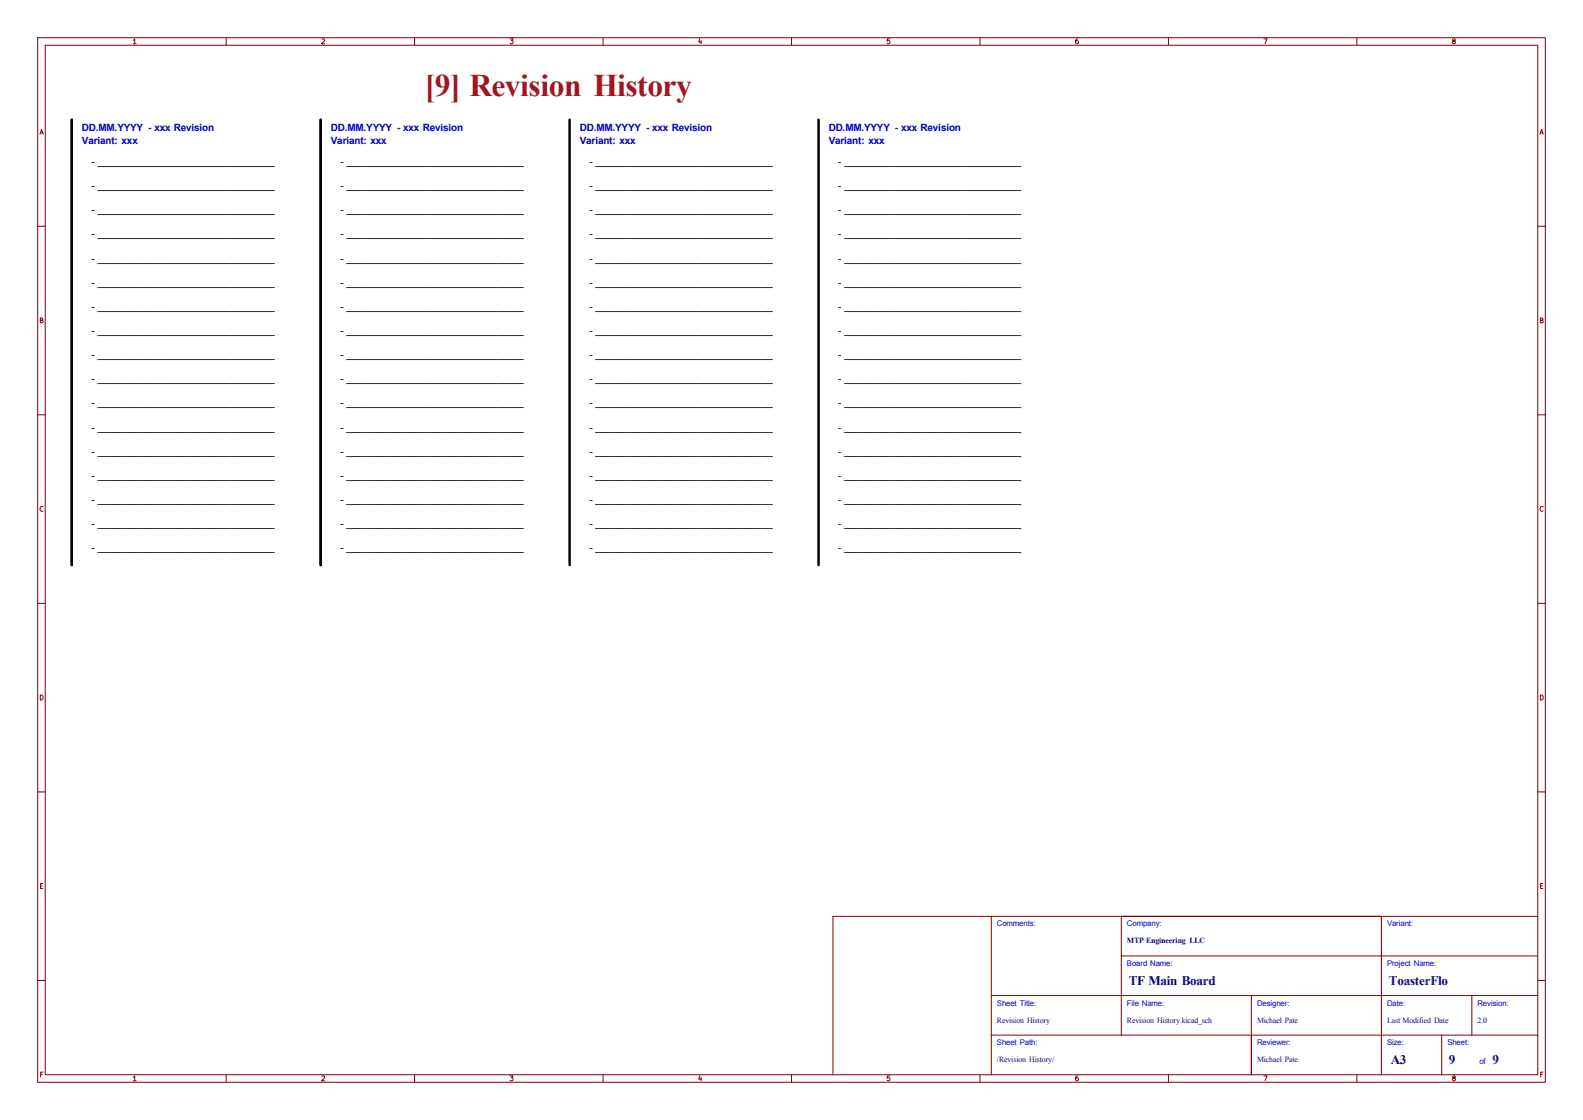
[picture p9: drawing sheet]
<svg xmlns="http://www.w3.org/2000/svg" width="420mm" height="297mm" viewBox="0 0 420 297" stroke-linecap="round" stroke-linejoin="round" font-family="sans-serif">
<defs><g id="words">
<text font-size="8.4" fill="#a21622" x="112.7" y="25.5">[9] Revision History</text>
<g font-size="3.5" fill="#00007f">
<text x="299.5" y="261.1">TF Main Board</text>
<text x="368.5" y="261.1">ToasterFlo</text>
<text x="369" y="282.1">A3</text>
<text x="384.4" y="282.1">9</text>
<text x="396" y="282.1">9</text>
</g>
<g font-size="2.7" fill="#0000c2">
<text x="21.7" y="34.9">DD.MM.YYYY - xxx Revision</text>
<text x="87.8" y="34.9">DD.MM.YYYY - xxx Revision</text>
<text x="153.8" y="34.9">DD.MM.YYYY - xxx Revision</text>
<text x="219.9" y="34.9">DD.MM.YYYY - xxx Revision</text>
<text x="21.7" y="38.1">Variant: xxx</text>
<text x="87.8" y="38.1">Variant: xxx</text>
<text x="153.8" y="38.1">Variant: xxx</text>
<text x="219.9" y="38.1">Variant: xxx</text>
</g>
<g font-size="2.7">
<text x="24.3" y="43.8">- _________________________________</text>
<text x="90.3" y="43.8">- _________________________________</text>
<text x="156.4" y="43.8">- _________________________________</text>
<text x="222.4" y="43.8">- _________________________________</text>
<text x="24.3" y="50.2">- _________________________________</text>
<text x="90.3" y="50.2">- _________________________________</text>
<text x="156.4" y="50.2">- _________________________________</text>
<text x="222.4" y="50.2">- _________________________________</text>
<text x="24.3" y="56.6">- _________________________________</text>
<text x="90.3" y="56.6">- _________________________________</text>
<text x="156.4" y="56.6">- _________________________________</text>
<text x="222.4" y="56.6">- _________________________________</text>
<text x="24.3" y="63">- _________________________________</text>
<text x="90.3" y="63">- _________________________________</text>
<text x="156.4" y="63">- _________________________________</text>
<text x="222.4" y="63">- _________________________________</text>
<text x="24.3" y="69.4">- _________________________________</text>
<text x="90.3" y="69.4">- _________________________________</text>
<text x="156.4" y="69.4">- _________________________________</text>
<text x="222.4" y="69.4">- _________________________________</text>
<text x="24.3" y="75.8">- _________________________________</text>
<text x="90.3" y="75.8">- _________________________________</text>
<text x="156.4" y="75.8">- _________________________________</text>
<text x="222.4" y="75.8">- _________________________________</text>
<text x="24.3" y="82.2">- _________________________________</text>
<text x="90.3" y="82.2">- _________________________________</text>
<text x="156.4" y="82.2">- _________________________________</text>
<text x="222.4" y="82.2">- _________________________________</text>
<text x="24.3" y="88.6">- _________________________________</text>
<text x="90.3" y="88.6">- _________________________________</text>
<text x="156.4" y="88.6">- _________________________________</text>
<text x="222.4" y="88.6">- _________________________________</text>
<text x="24.3" y="95">- _________________________________</text>
<text x="90.3" y="95">- _________________________________</text>
<text x="156.4" y="95">- _________________________________</text>
<text x="222.4" y="95">- _________________________________</text>
<text x="24.3" y="101.4">- _________________________________</text>
<text x="90.3" y="101.4">- _________________________________</text>
<text x="156.4" y="101.4">- _________________________________</text>
<text x="222.4" y="101.4">- _________________________________</text>
<text x="24.3" y="107.8">- _________________________________</text>
<text x="90.3" y="107.8">- _________________________________</text>
<text x="156.4" y="107.8">- _________________________________</text>
<text x="222.4" y="107.8">- _________________________________</text>
<text x="24.3" y="114.2">- _________________________________</text>
<text x="90.3" y="114.2">- _________________________________</text>
<text x="156.4" y="114.2">- _________________________________</text>
<text x="222.4" y="114.2">- _________________________________</text>
<text x="24.3" y="120.6">- _________________________________</text>
<text x="90.3" y="120.6">- _________________________________</text>
<text x="156.4" y="120.6">- _________________________________</text>
<text x="222.4" y="120.6">- _________________________________</text>
<text x="24.3" y="127">- _________________________________</text>
<text x="90.3" y="127">- _________________________________</text>
<text x="156.4" y="127">- _________________________________</text>
<text x="222.4" y="127">- _________________________________</text>
<text x="24.3" y="133.4">- _________________________________</text>
<text x="90.3" y="133.4">- _________________________________</text>
<text x="156.4" y="133.4">- _________________________________</text>
<text x="222.4" y="133.4">- _________________________________</text>
<text x="24.3" y="139.8">- _________________________________</text>
<text x="90.3" y="139.8">- _________________________________</text>
<text x="156.4" y="139.8">- _________________________________</text>
<text x="222.4" y="139.8">- _________________________________</text>
<text x="24.3" y="146.2">- _________________________________</text>
<text x="90.3" y="146.2">- _________________________________</text>
<text x="156.4" y="146.2">- _________________________________</text>
<text x="222.4" y="146.2">- _________________________________</text>
</g>
<g font-size="2.1" fill="#00f">
<text x="264.5" y="245.7">Comments:</text>
<text x="299" y="245.7">Company:</text>
<text x="368" y="245.7">Variant:</text>
<text x="299" y="256.2">Board Name:</text>
<text x="368" y="256.2">Project Name:</text>
<text x="264.5" y="266.7">Sheet Title:</text>
<text x="299" y="266.7">File Name:</text>
<text x="333.5" y="266.7">Designer:</text>
<text x="368" y="266.7">Date:</text>
<text x="392" y="266.7">Revision:</text>
<text x="264.5" y="277.2">Sheet Path:</text>
<text x="333.5" y="277.2">Reviewer:</text>
<text x="368" y="277.2">Size:</text>
<text x="384" y="277.2">Sheet:</text>
<text x="392.5" y="282.2">of</text>
</g>
<g font-size="2.1" fill="#00007f">
<text x="299" y="250.2">MTP Engineering LLC</text>
<text x="264.5" y="271.2">Revision History</text>
<text x="299" y="271.2">Revision History.kicad_sch</text>
<text x="333.5" y="271.2">Michael Pate</text>
<text x="368" y="271.2">Last Modified Date</text>
<text x="392" y="271.2">2.0</text>
<text x="264.5" y="281.7">/Revision History/</text>
<text x="333.5" y="281.7">Michael Pate</text>
</g>
<g font-size="1.3" fill="#840000">
<text x="35" y="12">1</text>
<text x="85" y="12">2</text>
<text x="135" y="12">3</text>
<text x="185" y="12">4</text>
<text x="235" y="12">5</text>
<text x="285" y="12">6</text>
<text x="335" y="12">7</text>
<text x="385" y="12">8</text>
<text x="10.3" y="36">A</text>
<text x="408.3" y="36">A</text>
<text x="10.3" y="86">B</text>
<text x="408.2" y="86">B</text>
<text x="10.3" y="136">C</text>
<text x="408.2" y="136">C</text>
<text x="10.3" y="186">D</text>
<text x="408.2" y="186">D</text>
<text x="10.3" y="236">E</text>
<text x="408.3" y="236">E</text>
<text x="10.3" y="286">F</text>
<text x="35" y="287">1</text>
<text x="85" y="287">2</text>
<text x="135" y="287">3</text>
<text x="185" y="287">4</text>
<text x="235" y="287">5</text>
<text x="285" y="287">6</text>
<text x="335" y="287">7</text>
<text x="385" y="287">8</text>
<text x="408.3" y="286">F</text>
</g>
</g></defs>
<g fill="none" stroke="#840000" stroke-width=".27">
<path d="M10 10h400v277h-400zM12 12h396v273h-396zM60 10v2M110 10v2M160 10v2M210 10v2M260 10v2M310 10v2M360 10v2M10 60h2M408 60h2M10 110h2"/>
<path d="M408 110h2M10 160h2M408 160h2M10 210h2M408 210h2M263 243v42M297.5 253.5h110.5M297.5 243v31.5M366.5 243v42M408 243h-187v42M10 260h2M263 274.5h145"/>
<path d="M263 264h145M332 264v21M382.5 274.5v10.5M390.5 264v10.5M408 260h2M60 285v2M110 285v2M160 285v2M210 285v2M260 285v2M310 285v2M360 285v2"/>
</g>
<path d="M19 31.8v118.1M85.1 31.8v118.1M151.1 31.8v118.1M217.2 31.8v118.1" fill="none" stroke="#000" stroke-width=".63"/>
<use href="#words"/>
</svg>
